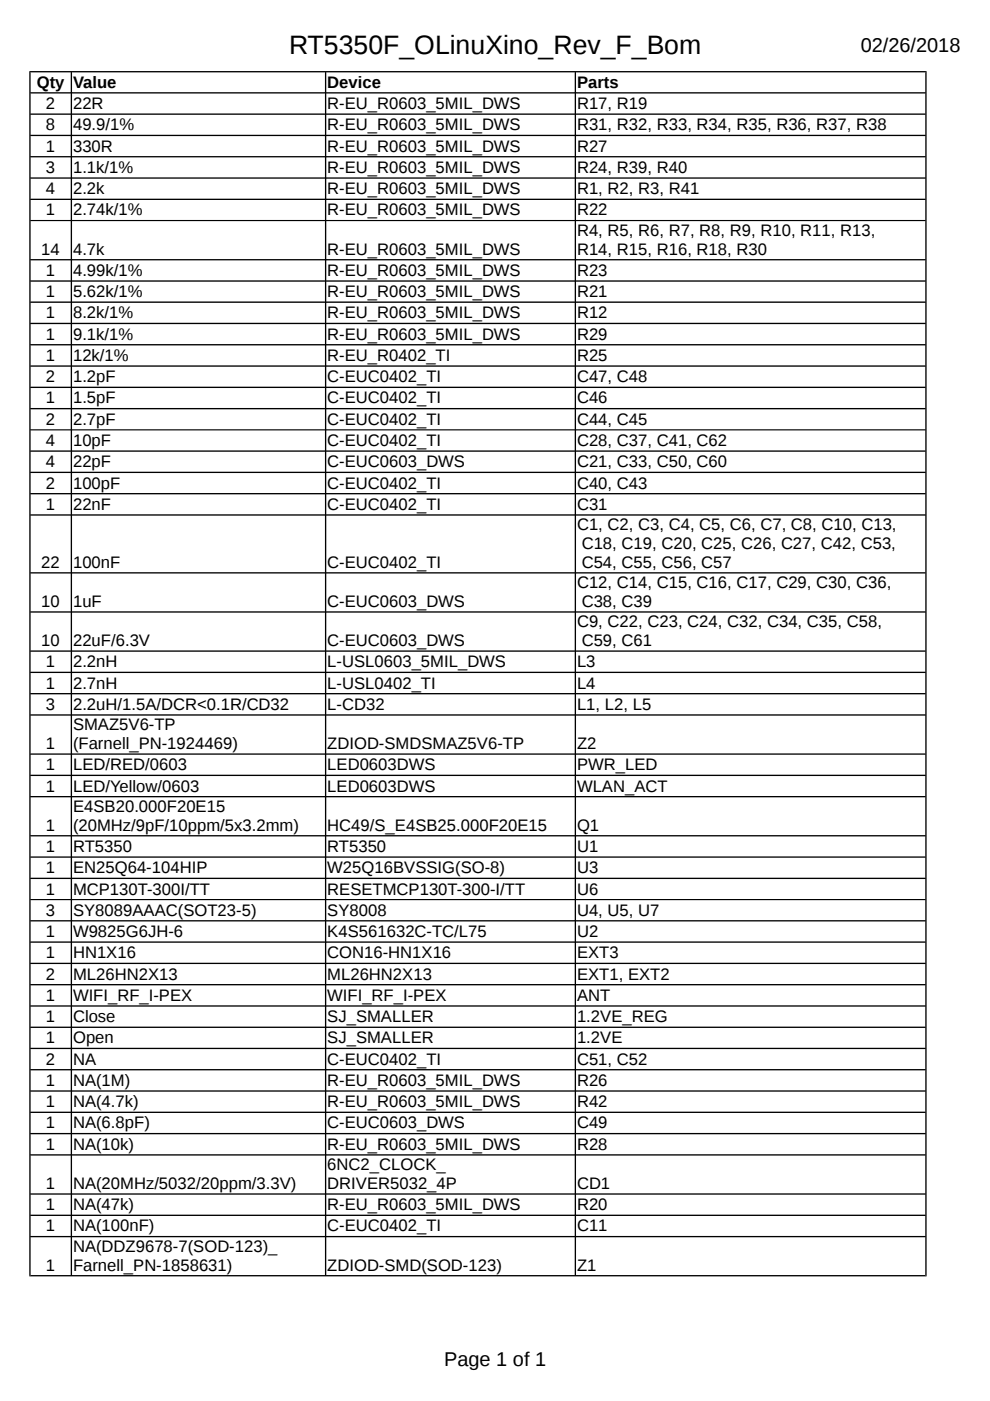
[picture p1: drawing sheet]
<svg xmlns="http://www.w3.org/2000/svg" width="210mm" height="297mm" viewBox="0 0 210 297" stroke-linecap="round" stroke-linejoin="round" font-family="sans-serif">
<defs><g id="words">
<text font-size="5.6" x="61.3" y="11.5">RT5350F_OLinuXino_Rev_F_Bom</text>
<g font-size="4.2">
<text x="182.5" y="11">02/26/2018</text>
<text x="94.2" y="289.6">Page 1 of 1</text>
</g>
<g font-size="3.5">
<text x="7.8" y="18.6">Qty</text>
<text x="9.7" y="23.1">2</text>
<text x="15.5" y="18.6">Value</text>
<text x="15.5" y="23.1">22R</text>
<text x="69.4" y="18.6">Device</text>
<text x="69.4" y="23.1">R-EU_R0603_5MIL_DWS</text>
<text x="122.3" y="18.6">Parts</text>
<text x="122.3" y="23.1">R17, R19</text>
<text x="9.7" y="27.6">8</text>
<text x="15.5" y="27.6">49.9/1%</text>
<text x="69.4" y="27.6">R-EU_R0603_5MIL_DWS</text>
<text x="122.3" y="27.6">R31, R32, R33, R34, R35, R36, R37, R38</text>
<text x="9.7" y="32.1">1</text>
<text x="15.5" y="32.1">330R</text>
<text x="69.4" y="32.1">R-EU_R0603_5MIL_DWS</text>
<text x="122.3" y="32.1">R27</text>
<text x="9.7" y="36.7">3</text>
<text x="9.7" y="41.2">4</text>
<text x="15.5" y="36.7">1.1k/1%</text>
<text x="15.5" y="41.2">2.2k</text>
<text x="69.4" y="36.7">R-EU_R0603_5MIL_DWS</text>
<text x="69.4" y="41.2">R-EU_R0603_5MIL_DWS</text>
<text x="122.3" y="36.7">R24, R39, R40</text>
<text x="122.3" y="41.2">R1, R2, R3, R41</text>
<text x="9.7" y="45.7">1</text>
<text x="15.5" y="45.7">2.74k/1%</text>
<text x="69.4" y="45.7">R-EU_R0603_5MIL_DWS</text>
<text x="122.3" y="45.7">R22</text>
<text x="8.7" y="54">14</text>
<text x="15.5" y="54">4.7k</text>
<text x="69.4" y="54">R-EU_R0603_5MIL_DWS</text>
<text x="122.3" y="50">R4, R5, R6, R7, R8, R9, R10, R11, R13,</text>
<text x="122.3" y="54">R14, R15, R16, R18, R30</text>
<text x="9.7" y="58.5">1</text>
<text x="15.5" y="58.5">4.99k/1%</text>
<text x="69.4" y="58.5">R-EU_R0603_5MIL_DWS</text>
<text x="122.3" y="58.5">R23</text>
<text x="9.7" y="63">1</text>
<text x="15.5" y="63">5.62k/1%</text>
<text x="69.4" y="63">R-EU_R0603_5MIL_DWS</text>
<text x="122.3" y="63">R21</text>
<text x="9.7" y="67.5">1</text>
<text x="15.5" y="67.5">8.2k/1%</text>
<text x="69.4" y="67.5">R-EU_R0603_5MIL_DWS</text>
<text x="122.3" y="67.5">R12</text>
<text x="9.7" y="72">1</text>
<text x="9.7" y="76.5">1</text>
<text x="15.5" y="72">9.1k/1%</text>
<text x="15.5" y="76.5">12k/1%</text>
<text x="69.4" y="72">R-EU_R0603_5MIL_DWS</text>
<text x="69.4" y="76.5">R-EU_R0402_TI</text>
<text x="122.3" y="72">R29</text>
<text x="122.3" y="76.5">R25</text>
<text x="9.7" y="81">2</text>
<text x="15.5" y="81">1.2pF</text>
<text x="69.4" y="81">C-EUC0402_TI</text>
<text x="122.3" y="81">C47, C48</text>
<text x="9.7" y="85.5">1</text>
<text x="15.5" y="85.5">1.5pF</text>
<text x="69.4" y="85.5">C-EUC0402_TI</text>
<text x="122.3" y="85.5">C46</text>
<text x="9.7" y="90.1">2</text>
<text x="9.7" y="94.6">4</text>
<text x="15.5" y="90.1">2.7pF</text>
<text x="15.5" y="94.6">10pF</text>
<text x="69.4" y="90.1">C-EUC0402_TI</text>
<text x="69.4" y="94.6">C-EUC0402_TI</text>
<text x="122.3" y="90.1">C44, C45</text>
<text x="122.3" y="94.6">C28, C37, C41, C62</text>
<text x="9.7" y="99.1">4</text>
<text x="15.5" y="99.1">22pF</text>
<text x="69.4" y="99.1">C-EUC0603_DWS</text>
<text x="122.3" y="99.1">C21, C33, C50, C60</text>
<text x="9.7" y="103.6">2</text>
<text x="15.5" y="103.6">100pF</text>
<text x="69.4" y="103.6">C-EUC0402_TI</text>
<text x="122.3" y="103.6">C40, C43</text>
<text x="9.7" y="108.1">1</text>
<text x="15.5" y="108.1">22nF</text>
<text x="69.4" y="108.1">C-EUC0402_TI</text>
<text x="122.3" y="108.1">C31</text>
<text x="122.3" y="112.5">C1, C2, C3, C4, C5, C6, C7, C8, C10, C13,</text>
<text x="123.3" y="116.4">C18, C19, C20, C25, C26, C27, C42, C53,</text>
<text x="8.7" y="120.4">22</text>
<text x="15.5" y="120.4">100nF</text>
<text x="69.4" y="120.4">C-EUC0402_TI</text>
<text x="122.3" y="124.7">C12, C14, C15, C16, C17, C29, C30, C36,</text>
<text x="123.3" y="120.4">C54, C55, C56, C57</text>
<text x="8.7" y="128.7">10</text>
<text x="15.5" y="128.7">1uF</text>
<text x="69.4" y="128.7">C-EUC0603_DWS</text>
<text x="123.3" y="128.7">C38, C39</text>
<text x="8.7" y="137">10</text>
<text x="15.5" y="137">22uF/6.3V</text>
<text x="69.4" y="137">C-EUC0603_DWS</text>
<text x="122.3" y="133">C9, C22, C23, C24, C32, C34, C35, C58,</text>
<text x="123.3" y="136.9">C59, C61</text>
<text x="9.7" y="141.5">1</text>
<text x="15.5" y="141.5">2.2nH</text>
<text x="69.4" y="141.5">L-USL0603_5MIL_DWS</text>
<text x="122.3" y="141.5">L3</text>
<text x="9.7" y="146">1</text>
<text x="15.5" y="146">2.7nH</text>
<text x="69.4" y="146">L-USL0402_TI</text>
<text x="122.3" y="146">L4</text>
<text x="9.7" y="150.5">3</text>
<text x="15.5" y="150.5">2.2uH/1.5A/DCR&lt;0.1R/CD32</text>
<text x="15.5" y="154.8">SMAZ5V6-TP</text>
<text x="69.4" y="150.5">L-CD32</text>
<text x="122.3" y="150.5">L1, L2, L5</text>
<text x="9.7" y="158.8">1</text>
<text x="15.5" y="158.8">(Farnell_PN-1924469)</text>
<text x="69.4" y="158.8">ZDIOD-SMDSMAZ5V6-TP</text>
<text x="122.3" y="158.8">Z2</text>
<text x="9.7" y="163.3">1</text>
<text x="9.7" y="167.8">1</text>
<text x="15.5" y="163.3">LED/RED/0603</text>
<text x="15.5" y="167.8">LED/Yellow/0603</text>
<text x="69.4" y="163.3">LED0603DWS</text>
<text x="69.4" y="167.8">LED0603DWS</text>
<text x="122.3" y="163.3">PWR_LED</text>
<text x="122.3" y="167.8">WLAN_ACT</text>
<text x="15.5" y="172.2">E4SB20.000F20E15</text>
<text x="9.7" y="176.1">1</text>
<text x="15.5" y="176.1">(20MHz/9pF/10ppm/5x3.2mm)</text>
<text x="69.4" y="176.1">HC49/S_E4SB25.000F20E15</text>
<text x="122.3" y="176.1">Q1</text>
<text x="9.7" y="180.6">1</text>
<text x="9.7" y="185.1">1</text>
<text x="15.5" y="180.6">RT5350</text>
<text x="15.5" y="185.1">EN25Q64-104HIP</text>
<text x="69.4" y="180.6">RT5350</text>
<text x="69.4" y="185.1">W25Q16BVSSIG(SO-8)</text>
<text x="122.3" y="180.6">U1</text>
<text x="122.3" y="185.1">U3</text>
<text x="9.7" y="189.7">1</text>
<text x="15.5" y="189.7">MCP130T-300I/TT</text>
<text x="69.4" y="189.7">RESETMCP130T-300-I/TT</text>
<text x="122.3" y="189.7">U6</text>
<text x="9.7" y="194.2">3</text>
<text x="15.5" y="194.2">SY8089AAAC(SOT23-5)</text>
<text x="69.4" y="194.2">SY8008</text>
<text x="122.3" y="194.2">U4, U5, U7</text>
<text x="9.7" y="198.7">1</text>
<text x="9.7" y="203.2">1</text>
<text x="15.5" y="198.7">W9825G6JH-6</text>
<text x="15.5" y="203.2">HN1X16</text>
<text x="69.4" y="198.7">K4S561632C-TC/L75</text>
<text x="69.4" y="203.2">CON16-HN1X16</text>
<text x="122.3" y="198.7">U2</text>
<text x="122.3" y="203.2">EXT3</text>
<text x="9.7" y="207.7">2</text>
<text x="15.5" y="207.7">ML26HN2X13</text>
<text x="69.4" y="207.7">ML26HN2X13</text>
<text x="122.3" y="207.7">EXT1, EXT2</text>
<text x="9.7" y="212.2">1</text>
<text x="15.5" y="212.2">WIFI_RF_I-PEX</text>
<text x="69.4" y="212.2">WIFI_RF_I-PEX</text>
<text x="122.3" y="212.2">ANT</text>
<text x="9.7" y="216.7">1</text>
<text x="9.7" y="221.2">1</text>
<text x="15.5" y="216.7">Close</text>
<text x="15.5" y="221.2">Open</text>
<text x="69.4" y="216.7">SJ_SMALLER</text>
<text x="69.4" y="221.2">SJ_SMALLER</text>
<text x="122.3" y="216.7">1.2VE_REG</text>
<text x="122.3" y="221.2">1.2VE</text>
<text x="9.7" y="225.7">2</text>
<text x="15.5" y="225.7">NA</text>
<text x="69.4" y="225.7">C-EUC0402_TI</text>
<text x="122.3" y="225.7">C51, C52</text>
<text x="9.7" y="230.2">1</text>
<text x="15.5" y="230.2">NA(1M)</text>
<text x="69.4" y="230.2">R-EU_R0603_5MIL_DWS</text>
<text x="122.3" y="230.2">R26</text>
<text x="9.7" y="234.7">1</text>
<text x="9.7" y="239.3">1</text>
<text x="15.5" y="234.7">NA(4.7k)</text>
<text x="15.5" y="239.3">NA(6.8pF)</text>
<text x="69.4" y="234.7">R-EU_R0603_5MIL_DWS</text>
<text x="69.4" y="239.3">C-EUC0603_DWS</text>
<text x="122.3" y="234.7">R42</text>
<text x="122.3" y="239.3">C49</text>
<text x="9.7" y="243.8">1</text>
<text x="15.5" y="243.8">NA(10k)</text>
<text x="69.4" y="243.8">R-EU_R0603_5MIL_DWS</text>
<text x="122.3" y="243.8">R28</text>
<text x="69.4" y="248.1">6NC2_CLOCK_</text>
<text x="9.7" y="252.1">1</text>
<text x="9.7" y="256.6">1</text>
<text x="15.5" y="252.1">NA(20MHz/5032/20ppm/3.3V)</text>
<text x="15.5" y="256.6">NA(47k)</text>
<text x="69.4" y="256.6">R-EU_R0603_5MIL_DWS</text>
<text x="69.4" y="252.1">DRIVER5032_4P</text>
<text x="122.3" y="252.1">CD1</text>
<text x="122.3" y="256.6">R20</text>
<text x="9.7" y="261.1">1</text>
<text x="15.5" y="261.1">NA(100nF)</text>
<text x="69.4" y="261.1">C-EUC0402_TI</text>
<text x="122.3" y="261.1">C11</text>
<text x="9.7" y="269.4">1</text>
<text x="15.5" y="265.4">NA(DDZ9678-7(SOD-123)_</text>
<text x="15.5" y="269.4">Farnell_PN-1858631)</text>
<text x="69.4" y="269.4">ZDIOD-SMD(SOD-123)</text>
<text x="122.3" y="269.4">Z1</text>
</g>
</g></defs>
<g fill="#000">
<path d="M6.2 15.1h190.3l-.3 .2h-189.7z" fill-rule="evenodd"/>
<path d="M6.3 19.7l.2-.2h189.7l.1 .2-.1 .1h-189.7z" fill-rule="evenodd"/>
<path d="M6.3 24.2l.2-.1h189.7l.1 .1-.1 .1h-189.7z" fill-rule="evenodd"/>
<path d="M6.5 28.6h189.7l.1 .1-.1 .2h-189.7l-.2-.2z" fill-rule="evenodd"/>
<path d="M6.5 33.1h189.7l.1 .1-.1 .2h-189.7l-.2-.2z" fill-rule="evenodd"/>
<path d="M6.5 37.6h189.7l.1 .1-.1 .2h-189.7l-.2-.2z" fill-rule="evenodd"/>
<path d="M6.3 42.3l.2-.2h189.7l.1 .2-.1 .1h-189.7z" fill-rule="evenodd"/>
<path d="M6.3 46.7h190l-.1 .2h-189.7z" fill-rule="evenodd"/>
<path d="M6.3 55.1l.2-.2h189.7l.1 .2-.1 .1h-189.7z" fill-rule="evenodd"/>
<path d="M6.5 59.4h189.7l.1 .2-.1 .1h-189.7l-.2-.1z" fill-rule="evenodd"/>
<path d="M6.3 64.1l.2-.2h189.7l.1 .2-.1 .1h-189.7z" fill-rule="evenodd"/>
<path d="M6.5 68.4h189.7l.1 .2-.1 .1h-189.7l-.2-.1z" fill-rule="evenodd"/>
<path d="M6.5 73h189.7l.1 .1-.1 .1h-189.7l-.2-.1z" fill-rule="evenodd"/>
<path d="M6.5 77.5h189.7l.1 .1-.1 .2h-189.7l-.2-.2z" fill-rule="evenodd"/>
<path d="M6.3 82.1l.2-.1h189.7l.1 .1-.1 .2h-189.7z" fill-rule="evenodd"/>
<path d="M6.3 86.6l.2-.1h189.7l.1 .1-.1 .2h-189.7z" fill-rule="evenodd"/>
<path d="M6.3 91.1h190l-.1 .2h-189.7z" fill-rule="evenodd"/>
<path d="M6.3 95.6l.2-.1h189.7l.1 .1-.1 .2h-189.7z" fill-rule="evenodd"/>
<path d="M6.5 100h189.7l.1 .2-.1 .1h-189.7l-.2-.1z" fill-rule="evenodd"/>
<path d="M6.5 104.5h189.7l.1 .2-.1 .1h-189.7l-.2-.1z" fill-rule="evenodd"/>
<path d="M6.5 109h189.7l.1 .2-.1 .1h-189.7l-.2-.1z" fill-rule="evenodd"/>
<path d="M6.3 121.5l.2-.2h189.7l.1 .2-.1 .1h-189.7z" fill-rule="evenodd"/>
<path d="M6.3 129.8l.2-.2h189.7l.1 .2-.1 .1h-189.7z" fill-rule="evenodd"/>
<path d="M6.3 138l.2-.1h189.7l.1 .1-.1 .2h-189.7z" fill-rule="evenodd"/>
<path d="M6.3 142.6l.2-.2h189.7l.1 .2-.1 .1h-189.7z" fill-rule="evenodd"/>
<path d="M6.3 147.1l.2-.2h189.7l.1 .2-.1 .1h-189.7z" fill-rule="evenodd"/>
<path d="M6.5 151.4h189.7l.1 .2-.1 .1h-189.7l-.2-.1z" fill-rule="evenodd"/>
<path d="M6.5 159.7h189.7l.1 .2-.1 .1h-189.7l-.2-.1z" fill-rule="evenodd"/>
<path d="M6.3 164.4l.2-.1h189.7l.1 .1-.1 .1h-189.7z" fill-rule="evenodd"/>
<path d="M6.3 168.9l.2-.1h189.7l.1 .1-.1 .2h-189.7z" fill-rule="evenodd"/>
<path d="M6.3 177.2l.2-.1h189.7l.1 .1-.1 .1h-189.7z" fill-rule="evenodd"/>
<path d="M6.3 181.7l.2-.1h189.7l.1 .1-.1 .2h-189.7z" fill-rule="evenodd"/>
<path d="M6.3 186.2l.2-.1h189.7l.1 .1-.1 .2h-189.7z" fill-rule="evenodd"/>
<path d="M6.5 190.6h189.7l.1 .1-189.8 .2-.2-.2z" fill-rule="evenodd"/>
<path d="M6.3 195.2l.2-.1h189.7l.1 .1-.1 .2h-189.7z" fill-rule="evenodd"/>
<path d="M6.5 199.6h189.7l.1 .1-.1 .2h-189.7l-.2-.2z" fill-rule="evenodd"/>
<path d="M6.3 204.3l.2-.2h189.7l.1 .2-.1 .1h-189.7z" fill-rule="evenodd"/>
<path d="M6.5 208.6h189.7l.1 .2-.1 .1h-189.7l-.2-.1z" fill-rule="evenodd"/>
<path d="M6.5 213.1h189.7l.1 .2-.1 .1h-189.7l-.2-.1z" fill-rule="evenodd"/>
<path d="M6.3 217.8l.2-.1h189.7l.1 .1-.1 .1h-189.7z" fill-rule="evenodd"/>
<path d="M6.5 222.1h189.7l.1 .2-.1 .1h-189.7l-.2-.1z" fill-rule="evenodd"/>
<path d="M6.3 226.8l.2-.1h189.7l.1 .1-.1 .1h-189.7z" fill-rule="evenodd"/>
<path d="M6.3 231.3l.2-.1h189.7l.1 .1-.1 .2h-189.7z" fill-rule="evenodd"/>
<path d="M6.3 235.8l.2-.1h189.7l.1 .1-.1 .2h-189.7z" fill-rule="evenodd"/>
<path d="M6.5 240.2h189.7l.1 .1-.1 .2h-189.7l-.2-.2z" fill-rule="evenodd"/>
<path d="M6.5 244.7h189.7l.1 .2-.1 .1h-189.7l-.2-.1z" fill-rule="evenodd"/>
<path d="M6.5 253h189.7l.1 .2-.1 .1h-189.7l-.2-.1z" fill-rule="evenodd"/>
<path d="M6.5 257.5h189.7l.1 .2-.1 .1h-189.7l-.2-.1z" fill-rule="evenodd"/>
<path d="M6.2 15.1l.3 .2v255l-.3 .3z" fill-rule="evenodd"/>
<path d="M6.3 262.2l.2-.2h189.7l.1 .2-.1 .1h-189.7z" fill-rule="evenodd"/>
<path d="M6.3 270.5l.2-.2h189.7l.3 .3h-190.3z" fill-rule="evenodd"/>
<path d="M15.1 15.2l.2 .1v255l-.2 .2-.1-.2v-255z" fill-rule="evenodd"/>
<path d="M69 15.2l.2 .1v255l-.2 .2-.1-.2v-255z" fill-rule="evenodd"/>
<path d="M122 15.2l.1 .1v255l-.1 .2-.2-.2v-255z" fill-rule="evenodd"/>
<path d="M196.2 15.3l.3-.2v255.5l-.3-.3z" fill-rule="evenodd"/>
</g>
<use href="#words"/>
</svg>
